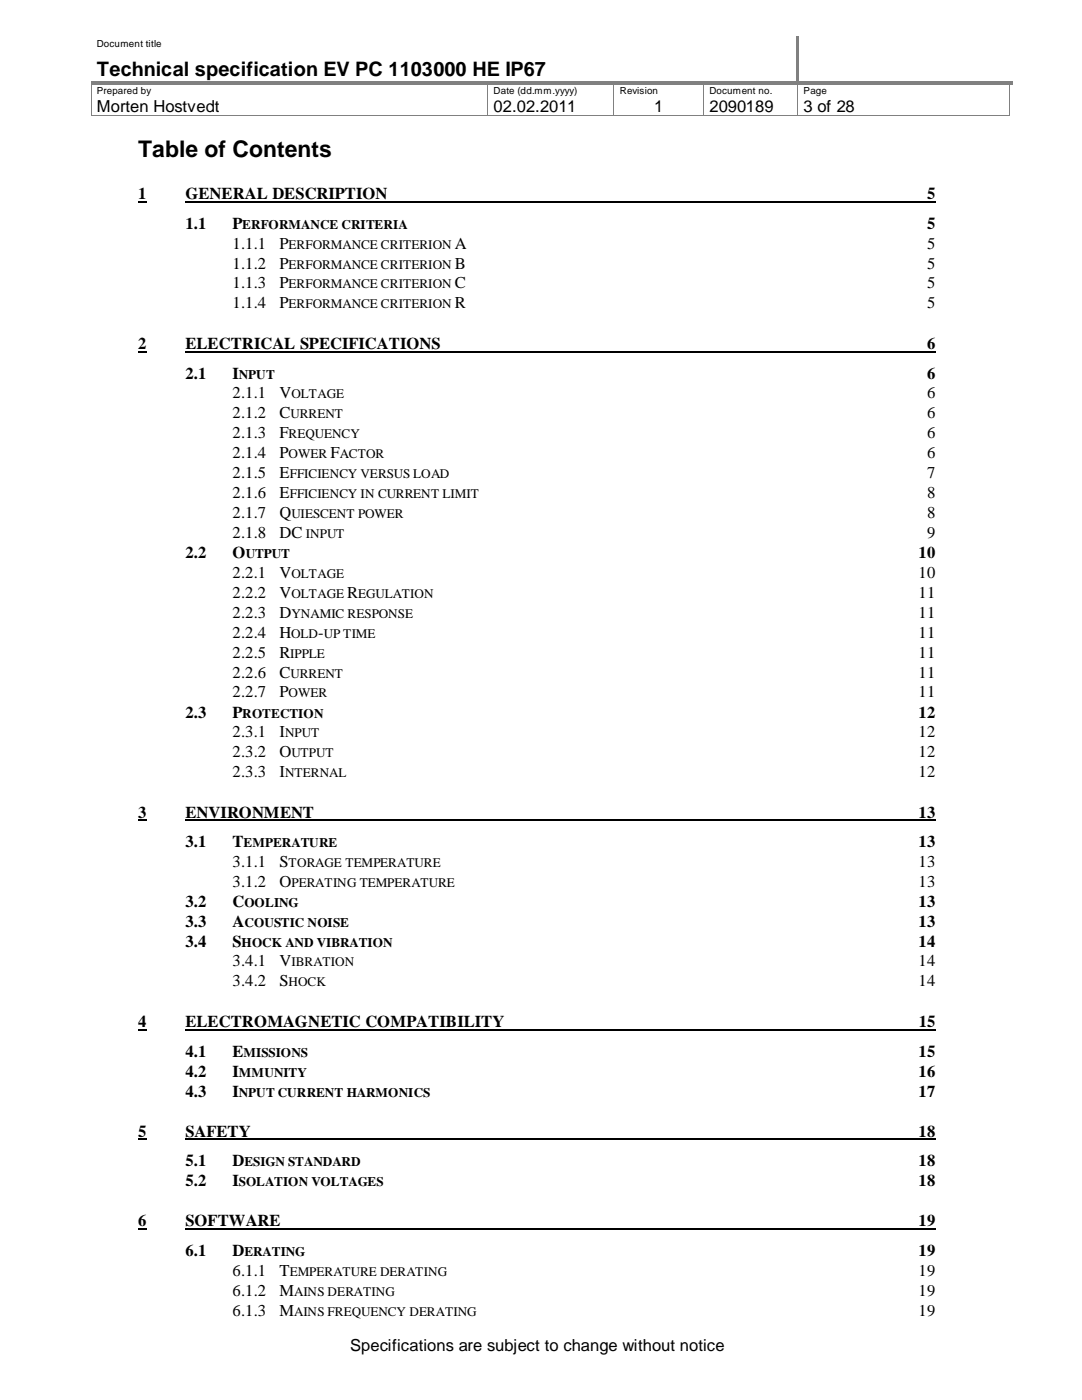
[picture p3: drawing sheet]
<svg xmlns="http://www.w3.org/2000/svg" width="216mm" height="279mm" viewBox="0 0 216 279" stroke-linecap="round" stroke-linejoin="round" font-family="sans-serif">
<defs><g id="words">
<text font-size="4.6" x="27.6" y="31.4">Table of Contents</text>
<text font-size="4" x="19.3" y="15.2">Technical specification EV PC 1103000 HE IP67</text>
<g font-size="3.3">
<text x="19.3" y="22.3">Morten Hostvedt</text>
<text x="98.5" y="22.3">02.02.2011</text>
<text x="130.6" y="22.3">1</text>
<text x="141.6" y="22.3">2090189</text>
<text x="160.4" y="22.3">3 of 28</text>
<text x="27.6" y="39.8">1</text>
<text x="37" y="39.8">GENERAL DESCRIPTION</text>
<text x="185" y="39.8">5</text>
<text x="37" y="45.7">1.1</text>
<text x="46.4" y="45.7">P</text>
<text x="185" y="45.7">5</text>
<text x="46.4" y="49.6">1.1.1</text>
<text x="46.4" y="53.6">1.1.2</text>
<text x="55.8" y="49.6">P</text>
<text x="55.8" y="53.6">P</text>
<text x="90.8" y="49.6">A</text>
<text x="90.8" y="53.6">B</text>
<text x="185" y="49.6">5</text>
<text x="185" y="53.6">5</text>
<text x="46.4" y="57.6">1.1.3</text>
<text x="55.8" y="57.6">P</text>
<text x="90.8" y="57.6">C</text>
<text x="185" y="57.6">5</text>
<text x="46.4" y="61.6">1.1.4</text>
<text x="55.8" y="61.6">P</text>
<text x="90.8" y="61.6">R</text>
<text x="185" y="61.6">5</text>
<text x="27.6" y="69.6">2</text>
<text x="37" y="69.6">ELECTRICAL SPECIFICATIONS</text>
<text x="185" y="69.6">6</text>
<text x="37" y="75.6">2.1</text>
<text x="46.4" y="75.6">I</text>
<text x="185" y="75.6">6</text>
<text x="46.4" y="79.5">2.1.1</text>
<text x="46.4" y="83.5">2.1.2</text>
<text x="55.8" y="79.5">V</text>
<text x="55.8" y="83.5">C</text>
<text x="185" y="79.5">6</text>
<text x="185" y="83.5">6</text>
<text x="46.4" y="87.5">2.1.3</text>
<text x="55.8" y="87.5">F</text>
<text x="185" y="87.5">6</text>
<text x="46.4" y="91.4">2.1.4</text>
<text x="46.4" y="95.4">2.1.5</text>
<text x="55.8" y="91.4">P</text>
<text x="55.8" y="95.4">E</text>
<text x="66" y="91.4">F</text>
<text x="185" y="91.4">6</text>
<text x="185" y="95.4">7</text>
<text x="46.4" y="99.4">2.1.6</text>
<text x="55.8" y="99.4">E</text>
<text x="185" y="99.4">8</text>
<text x="46.4" y="103.4">2.1.7</text>
<text x="46.4" y="107.4">2.1.8</text>
<text x="55.8" y="103.4">Q</text>
<text x="55.8" y="107.4">DC</text>
<text x="185" y="103.4">8</text>
<text x="185" y="107.4">9</text>
<text x="37" y="111.4">2.2</text>
<text x="46.4" y="111.4">O</text>
<text x="183.3" y="111.4">10</text>
<text x="46.4" y="115.3">2.2.1</text>
<text x="46.4" y="119.3">2.2.2</text>
<text x="55.8" y="115.3">V</text>
<text x="55.8" y="119.3">V</text>
<text x="69.3" y="119.3">R</text>
<text x="183.3" y="115.3">10</text>
<text x="183.3" y="119.3">11</text>
<text x="46.4" y="123.3">2.2.3</text>
<text x="55.8" y="123.3">D</text>
<text x="183.3" y="123.3">11</text>
<text x="46.4" y="127.3">2.2.4</text>
<text x="46.4" y="131.2">2.2.5</text>
<text x="55.8" y="127.3">H</text>
<text x="55.8" y="131.2">R</text>
<text x="63.5" y="127.3">-</text>
<text x="183.3" y="127.3">11</text>
<text x="183.3" y="131.2">11</text>
<text x="46.4" y="135.2">2.2.6</text>
<text x="55.8" y="135.2">C</text>
<text x="183.3" y="135.2">11</text>
<text x="37" y="143.3">2.3</text>
<text x="46.4" y="143.3">P</text>
<text x="46.4" y="139.2">2.2.7</text>
<text x="55.8" y="139.2">P</text>
<text x="183.3" y="139.2">11</text>
<text x="183.3" y="143.3">12</text>
<text x="46.4" y="147.2">2.3.1</text>
<text x="55.8" y="147.2">I</text>
<text x="183.3" y="147.2">12</text>
<text x="46.4" y="151.1">2.3.2</text>
<text x="46.4" y="155.1">2.3.3</text>
<text x="55.8" y="151.1">O</text>
<text x="55.8" y="155.1">I</text>
<text x="183.3" y="151.1">12</text>
<text x="183.3" y="155.1">12</text>
<text x="27.6" y="163.2">3</text>
<text x="37" y="163.2">ENVIRONMENT</text>
<text x="183.3" y="163.2">13</text>
<text x="37" y="169.1">3.1</text>
<text x="46.4" y="169.1">T</text>
<text x="46.4" y="173">3.1.1</text>
<text x="55.8" y="173">S</text>
<text x="183.3" y="169.1">13</text>
<text x="183.3" y="173">13</text>
<text x="46.4" y="177">3.1.2</text>
<text x="55.8" y="177">O</text>
<text x="183.3" y="177">13</text>
<text x="37" y="181">3.2</text>
<text x="37" y="185">3.3</text>
<text x="46.4" y="181">C</text>
<text x="46.4" y="185">A</text>
<text x="183.3" y="181">13</text>
<text x="183.3" y="185">13</text>
<text x="37" y="189">3.4</text>
<text x="46.4" y="189">S</text>
<text x="183.3" y="189">14</text>
<text x="46.4" y="192.9">3.4.1</text>
<text x="46.4" y="196.8">3.4.2</text>
<text x="55.8" y="192.9">V</text>
<text x="55.8" y="196.8">S</text>
<text x="183.3" y="192.9">14</text>
<text x="183.3" y="196.8">14</text>
<text x="27.6" y="204.9">4</text>
<text x="37" y="204.9">ELECTROMAGNETIC COMPATIBILITY</text>
<text x="183.3" y="204.9">15</text>
<text x="37" y="210.9">4.1</text>
<text x="37" y="214.9">4.2</text>
<text x="46.4" y="210.9">E</text>
<text x="46.4" y="214.9">I</text>
<text x="183.3" y="210.9">15</text>
<text x="183.3" y="214.9">16</text>
<text x="37" y="218.9">4.3</text>
<text x="46.4" y="218.9">I</text>
<text x="183.3" y="218.9">17</text>
<text x="27.6" y="226.8">5</text>
<text x="37" y="226.8">SAFETY</text>
<text x="183.3" y="226.8">18</text>
<text x="37" y="232.7">5.1</text>
<text x="46.4" y="232.7">D</text>
<text x="183.3" y="232.7">18</text>
<text x="37" y="236.7">5.2</text>
<text x="46.4" y="236.7">I</text>
<text x="183.3" y="236.7">18</text>
<text x="27.6" y="244.7">6</text>
<text x="37" y="244.7">SOFTWARE</text>
<text x="183.3" y="244.7">19</text>
<text x="37" y="250.7">6.1</text>
<text x="46.4" y="250.7">D</text>
<text x="183.3" y="250.7">19</text>
<text x="46.4" y="254.6">6.1.1</text>
<text x="55.8" y="254.6">T</text>
<text x="183.3" y="254.6">19</text>
<text x="46.4" y="258.6">6.1.2</text>
<text x="46.4" y="262.6">6.1.3</text>
<text x="55.8" y="258.6">M</text>
<text x="55.8" y="262.6">M</text>
<text x="183.3" y="262.6">19</text>
<text x="183.3" y="258.6">19</text>
<text x="69.8" y="269.7">Specifications are subject to change without notice</text>
</g>
<g font-size="2.6">
<text x="48.3" y="45.7">ERFORMANCE CRITERIA</text>
<text x="57.6" y="49.6">ERFORMANCE CRITERION</text>
<text x="57.6" y="53.6">ERFORMANCE CRITERION</text>
<text x="57.6" y="57.6">ERFORMANCE CRITERION</text>
<text x="57.6" y="61.6">ERFORMANCE CRITERION</text>
<text x="47.7" y="75.6">NPUT</text>
<text x="58" y="83.5">URRENT</text>
<text x="58.2" y="79.5">OLTAGE</text>
<text x="57.6" y="87.5">REQUENCY</text>
<text x="57.6" y="91.4">OWER</text>
<text x="57.8" y="95.4">FFICIENCY VERSUS LOAD</text>
<text x="67.8" y="91.4">ACTOR</text>
<text x="57.8" y="99.4">FFICIENCY IN CURRENT LIMIT</text>
<text x="58.2" y="103.4">UIESCENT POWER</text>
<text x="61" y="107.4">INPUT</text>
<text x="49" y="111.4">UTPUT</text>
<text x="58.2" y="115.3">OLTAGE</text>
<text x="58.2" y="119.3">OLTAGE</text>
<text x="71.5" y="119.3">EGULATION</text>
<text x="58.2" y="123.3">YNAMIC RESPONSE</text>
<text x="57.9" y="131.2">IPPLE</text>
<text x="58.1" y="127.3">OLD UP TIME</text>
<text x="58" y="135.2">URRENT</text>
<text x="48.3" y="143.3">ROTECTION</text>
<text x="57.6" y="139.2">OWER</text>
<text x="56.9" y="147.2">NPUT</text>
<text x="56.9" y="155.1">NTERNAL</text>
<text x="58.2" y="151.1">UTPUT</text>
<text x="48.6" y="169.1">EMPERATURE</text>
<text x="57.6" y="173">TORAGE TEMPERATURE</text>
<text x="58.2" y="177">PERATING TEMPERATURE</text>
<text x="48.8" y="181">OOLING</text>
<text x="48.8" y="185">COUSTIC NOISE</text>
<text x="48.2" y="189">HOCK AND VIBRATION</text>
<text x="57.6" y="196.8">HOCK</text>
<text x="58.2" y="192.9">IBRATION</text>
<text x="47.7" y="214.9">MMUNITY</text>
<text x="48.6" y="210.9">MISSIONS</text>
<text x="47.7" y="218.9">NPUT CURRENT HARMONICS</text>
<text x="48.8" y="232.7">ESIGN STANDARD</text>
<text x="47.7" y="236.7">SOLATION VOLTAGES</text>
<text x="48.8" y="250.7">ERATING</text>
<text x="57.8" y="254.6">EMPERATURE DERATING</text>
<text x="58.7" y="258.6">AINS DERATING</text>
<text x="58.7" y="262.6">AINS FREQUENCY DERATING</text>
</g>
<g font-size="1.9">
<text x="19.3" y="9.3">Document title</text>
<text x="19.3" y="18.8">Prepared by</text>
<text x="98.5" y="18.8">Date (dd.mm.yyyy)</text>
<text x="123.7" y="18.8">Revision</text>
<text x="141.6" y="18.8">Document no.</text>
<text x="160.4" y="18.8">Page</text>
</g>
</g></defs>
<path d="M159.2 7.4v8.8" fill="none" stroke="#808080" stroke-width=".42"/>
<g fill="#808080">
<path d="M18.1 16.2l.1 .6z"/>
<path d="M18.2 16.2h.7v.6h-.7z"/>
<path d="M18.9 16.2h78.4v.6h-78.4z"/>
<path d="M97.3 16.2h.7v.6h-.7z"/>
<path d="M98 16.2h24.4v.6h-24.4z"/>
<path d="M122.4 16.2h.8v.6h-.8z"/>
<path d="M123.2 16.2h17.2v.6h-17.2z"/>
<path d="M140.4 16.2h.7v.6h-.7z"/>
<path d="M141.1 16.2h17.9v.6h-17.9z"/>
<path d="M159 16.2h.7v.6h-.7z"/>
<path d="M159.4 16.2h.8v.6h-.8z"/>
<path d="M160.2 16.2h41.1v.6h-41.1z"/>
<path d="M201.3 16.2h.7v.6h-.7z"/>
<path d="M201.4 16.2l.1 .6z"/>
</g>
<path d="M18.2 16.8v6.1" fill="none" stroke="#808080" stroke-width=".2"/>
<path d="M18.1 22.9l.1 .1z" fill="#808080"/>
<path d="M97.3 16.8v6.1M18.2 23h79.1" fill="none" stroke="#808080" stroke-width=".2"/>
<path d="M97.3 22.9l.1 .1z" fill="#808080"/>
<path d="M122.5 16.8v6.1M97.4 23h25" fill="none" stroke="#808080" stroke-width=".2"/>
<path d="M122.4 22.9l.1 .1z" fill="#808080"/>
<path d="M140.4 16.8v6.1M122.5 23h17.9" fill="none" stroke="#808080" stroke-width=".2"/>
<path d="M140.4 22.9l.1 .1z" fill="#808080"/>
<path d="M159.2 16.8v6.1M140.5 23h18.7" fill="none" stroke="#808080" stroke-width=".2"/>
<path d="M159.2 22.9l.1 .1z" fill="#808080"/>
<path d="M201.5 16.8v6.1M159.3 23h42.1" fill="none" stroke="#808080" stroke-width=".2"/>
<path d="M201.4 22.9l.1 .1z" fill="#808080"/>
<path d="M27.6 40.1h1.7v.4h-1.7zM27.6 70h1.7v.4h-1.7zM27.6 163.5h1.7v.3h-1.7zM27.6 205.3h1.7v.4h-1.7zM27.6 227.2h1.7v.3h-1.7zM27.6 245.1h1.7v.3h-1.7z" fill="#000"/>
<path d="M37 40.3h149.7M37 70.2h149.7M37 163.7h149.7M37 205.5h149.7M37 227.3h149.7M37 245.3h149.7" fill="none" stroke="#000" stroke-width=".34"/>
<use href="#words"/>
</svg>
